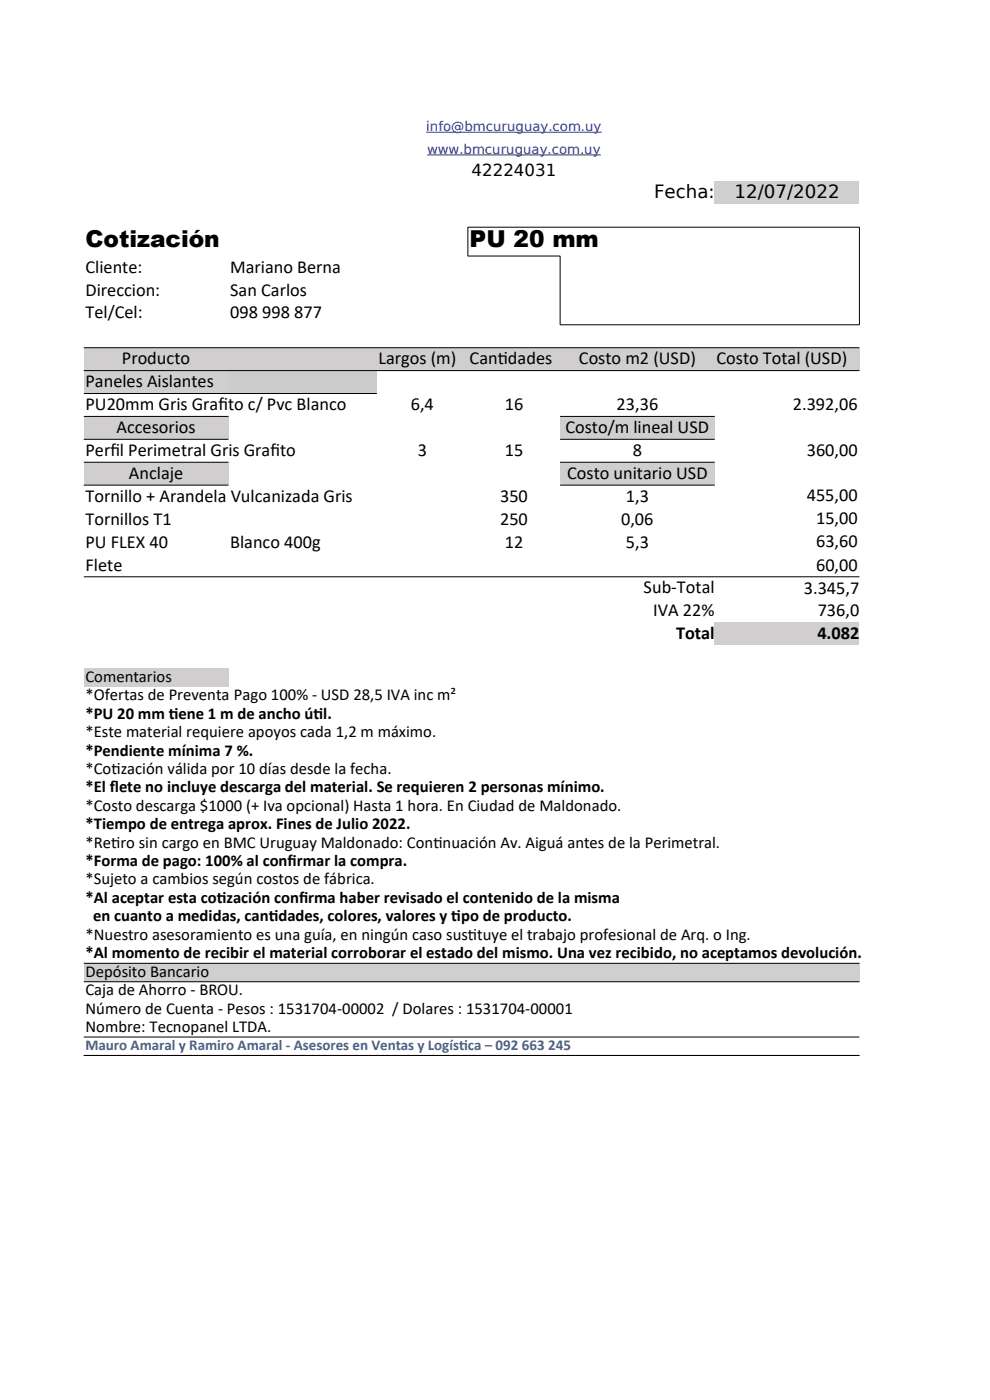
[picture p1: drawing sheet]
<svg xmlns="http://www.w3.org/2000/svg" width="210mm" height="297mm" viewBox="0 0 210 297" stroke-linecap="round" stroke-linejoin="round" font-family="sans-serif">
<defs><g id="words">
<g font-size="4.9">
<text x="18.1" y="52.5">Cotización</text>
<text x="99.6" y="52.5">PU 20 mm</text>
</g>
<g font-size="3.9">
<text x="138.7" y="42.1">Fecha:</text>
<text x="155.8" y="42.1">12/07/2022</text>
<text x="18.1" y="57.9">Cliente:</text>
<text x="48.8" y="57.9">Mariano Berna</text>
<text x="18.1" y="62.7">Direccion:</text>
<text x="48.8" y="62.7">San Carlos</text>
<text x="18.1" y="67.6">Tel/Cel:</text>
<text x="48.8" y="67.6">098 998 877</text>
<text x="25.9" y="77.3">Producto</text>
<text x="80.3" y="77.3">Largos (m)</text>
<text x="99.6" y="77.3">Cant</text>
<text x="105.6" y="77.3">idades</text>
<text x="122.8" y="77.3">Costo m2 (USD)</text>
<text x="152" y="77.3">Costo Total (USD)</text>
<text x="18.1" y="82.2">Paneles Aislantes</text>
<text x="18.1" y="87">PU20mm Gris Graf</text>
<text x="46.3" y="87">ito c/ Pvc Blanco</text>
<text x="87.1" y="87">6,4</text>
<text x="107.1" y="87">16</text>
<text x="130.8" y="87">23,36</text>
<text x="168.2" y="86.9">2.392,06</text>
<text x="24.7" y="91.9">Accesorios</text>
<text x="119.9" y="91.9">Costo/m lineal USD</text>
<text x="18.1" y="96.7">Perf</text>
<text x="23.4" y="96.7">il Perimetral Gris Graf</text>
<text x="27.3" y="101.6">Anclaje</text>
<text x="57.4" y="96.7">ito</text>
<text x="88.6" y="96.7">3</text>
<text x="107.1" y="96.7">15</text>
<text x="120.3" y="101.6">Costo unitario USD</text>
<text x="134.2" y="96.7">8</text>
<text x="171.1" y="96.7">360,00</text>
<text x="18.1" y="106.4">Tornillo + Arandela Vulcanizada Gris</text>
<text x="106.1" y="106.4">350</text>
<text x="132.8" y="106.4">1,3</text>
<text x="171.1" y="106.3">455,00</text>
<text x="18.1" y="111.3">Tornillos T1</text>
<text x="106.1" y="111.3">250</text>
<text x="131.8" y="111.3">0,06</text>
<text x="173.1" y="111.2">15,00</text>
<text x="18.1" y="116.2">PU FLEX 40</text>
<text x="48.8" y="116.2">Blanco 400g</text>
<text x="107.1" y="116.2">12</text>
<text x="132.8" y="116.2">5,3</text>
<text x="173.1" y="116.1">63,60</text>
<text x="18.1" y="121">Flete</text>
<text x="136.5" y="125.8">Sub-Total</text>
<text x="170.5" y="125.9">3.345,7</text>
<text x="173.1" y="121">60,00</text>
<text x="138.6" y="130.6">IVA 22%</text>
<text x="173.5" y="130.7">736,0</text>
<text x="143.4" y="135.5">Total</text>
<text x="173.4" y="135.6">4.082</text>
</g>
<g font-size="3.5">
<text x="100" y="37.3">42224031</text>
<text x="18.1" y="144.6">Comentarios</text>
<text x="18.1" y="148.6">*Ofertas de Preventa Pago 100% - USD 28,5 IVA inc m²</text>
<text x="18.1" y="152.5">*PU 20 mm t</text>
<text x="35.8" y="152.5">iene 1 m de ancho út</text>
<text x="66.5" y="152.5">il.</text>
<text x="18.1" y="156.4">*Este material requiere apoyos cada 1,2 m máximo.</text>
<text x="18.1" y="160.3">*Pendiente mínima 7 %.</text>
<text x="18.1" y="164.2">*Cot</text>
<text x="23.6" y="164.2">ización válida por 10 días desde la fecha.</text>
<text x="18.1" y="168.1">*El f</text>
<text x="18.1" y="172">*Costo descarga $1000 (+ Iva opcional) Hasta 1 hora. En Ciudad de Maldonado.</text>
<text x="23.3" y="168.1">lete no incluye descarga del material. Se requieren 2 personas mínimo.</text>
<text x="18.1" y="175.9">*Tiempo de entrega aprox. Fines de Julio 2022.</text>
<text x="18.1" y="179.9">*Ret</text>
<text x="23.6" y="179.9">iro sin cargo en BMC Uruguay Maldonado: Cont</text>
<text x="91.9" y="179.9">inuación Av. Aiguá antes de la Perimetral.</text>
<text x="18.1" y="183.8">*Forma de pago: 100% al conf</text>
<text x="61" y="183.8">irmar la compra.</text>
<text x="18.1" y="187.6">*Sujeto a cambios según costos de fábrica.</text>
<text x="18.1" y="191.6">*Al aceptar esta cot</text>
<text x="46" y="191.6">ización conf</text>
<text x="63.4" y="191.6">irma haber revisado el contenido de la misma</text>
<text x="19.7" y="195.5">en cuanto a medidas, cant</text>
<text x="57" y="195.5">idades, colores, valores y t</text>
<text x="95.7" y="195.5">ipo de producto.</text>
<text x="18.1" y="199.4">*Nuestro asesoramiento es una guía, en ningún caso sust</text>
<text x="18.1" y="203.3">*Al momento de recibir el material corroborar el estado del mismo. Una vez recibido, no aceptamos devolución.</text>
<text x="99.3" y="199.4">ituye el trabajo profesional de Arq. o Ing.</text>
<text x="18.1" y="207.2">Depósito Bancario</text>
<text x="18.1" y="211.1">Caja de Ahorro - BROU.</text>
<text x="18.1" y="215">Número de Cuenta - Pesos : 1531704-00002 / Dolares : 1531704-00001</text>
<text x="18.1" y="218.9">Nombre: Tecnopanel LTDA.</text>
</g>
<g font-size="3.2" fill="#3465a4">
<text x="18.1" y="222.7">Mauro Amaral y Ramiro Amaral - Asesores en Ventas y Logíst</text>
<text x="97.4" y="222.7">ica – 092 663 245</text>
</g>
<g font-size="2.8" fill="#00f">
<text x="90.4" y="27.8">info@bmcuruguay.com.uy</text>
<text x="90.6" y="32.6">www.bmcuruguay.com.uy</text>
</g>
</g></defs>
<g fill="#d0cece">
<path d="M151.6 38.5h30.7v4.8h-30.7z" fill-rule="evenodd"/>
<path d="M17.8 73.7h164.5v4.9h-164.5z" fill-rule="evenodd"/>
<path d="M17.8 78.6h30.6v4.9h-30.6z" fill-rule="evenodd"/>
</g>
<path d="M48.4 78.6h31.5v4.9h-31.5z" fill-rule="evenodd" fill="#ccc"/>
<g fill="#d0cece">
<path d="M17.8 88.3h30.6v4.9h-30.6z" fill-rule="evenodd"/>
<path d="M118.8 88.3h32.8v4.9h-32.8z" fill-rule="evenodd"/>
<path d="M17.8 98h30.6v4.9h-30.6z" fill-rule="evenodd"/>
<path d="M118.8 98h32.8v4.9h-32.8z" fill-rule="evenodd"/>
<path d="M151.6 132.1h30.7v4.8h-30.7z" fill-rule="evenodd"/>
<path d="M17.8 141.8h30.6v3.9h-30.6z" fill-rule="evenodd"/>
<path d="M17.8 204.3h164.5v4h-164.5z" fill-rule="evenodd"/>
</g>
<g fill="none" stroke="#000" stroke-width=".21">
<path d="M99.2 48.2h83.1M99.2 54.3h19.6v14.6M99.3 48.2v6.1M182.3 48.2v20.7M17.8 73.8h164.5M17.8 78.6h164.5M118.8 68.9h63.5M17.8 83.5h62.1M17.8 88.3h30.7M17.8 93.2h30.7M17.8 98.1h30.7M118.8 88.3h32.8"/>
<path d="M118.8 93.2h32.8M118.8 98.1h32.8M17.8 102.9h30.7M118.8 102.9h32.8M17.8 122.4h164.5M17.8 204.4h164.5M17.8 208.3h164.5M17.8 220h164.5M17.8 223.9h164.5"/>
</g>
<path d="M90.4 28h37.2M90.6 32.9h36.9" fill="none" stroke="#00f" stroke-width=".21"/>
<use href="#words"/>
</svg>
